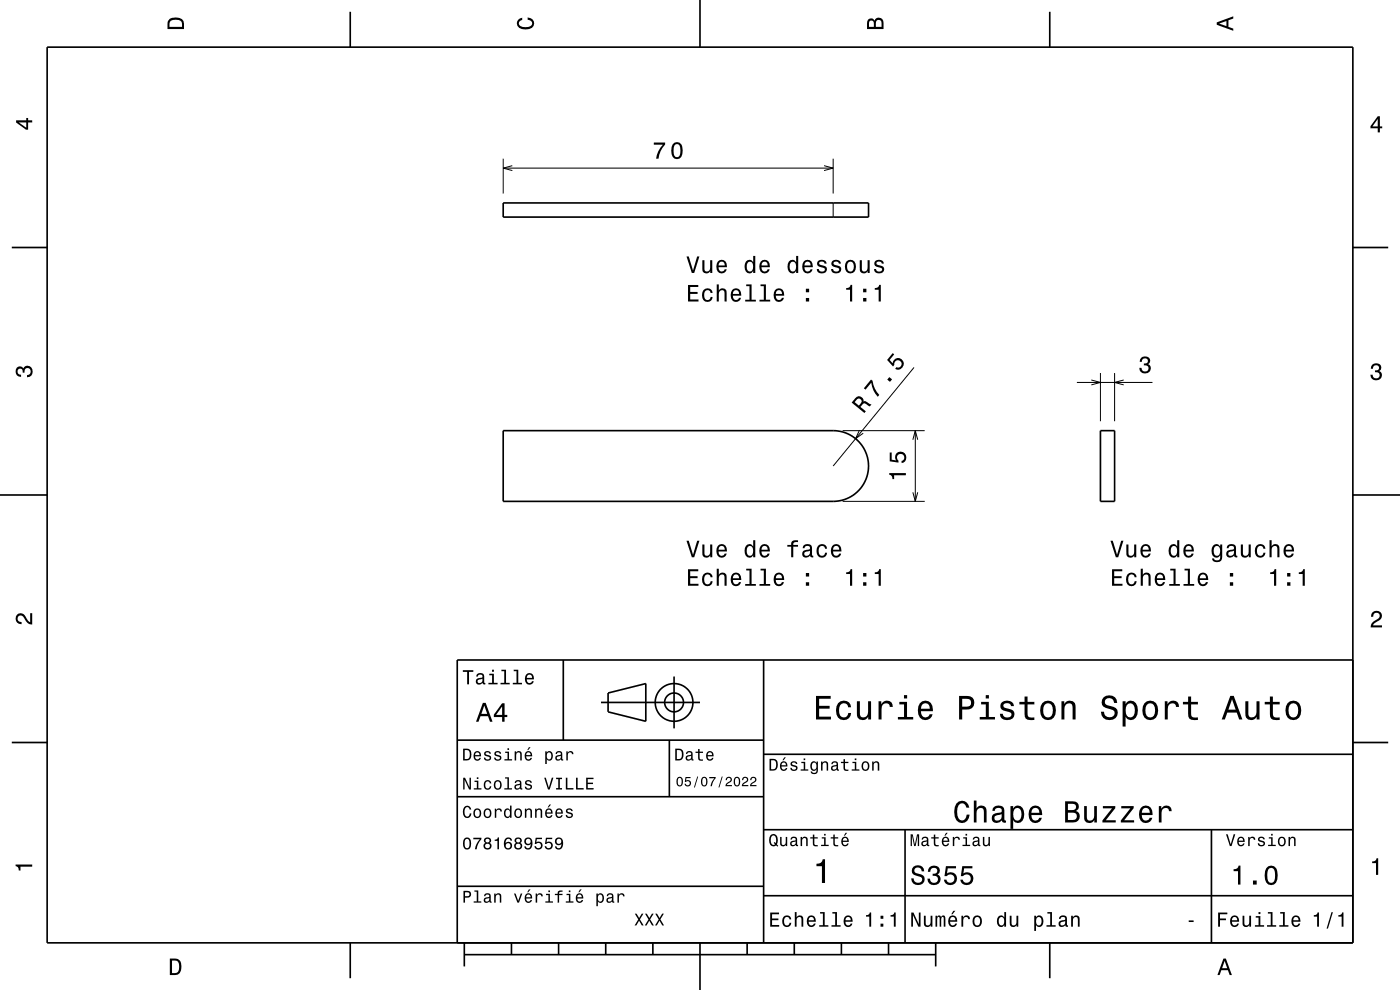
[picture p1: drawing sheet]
<svg xmlns="http://www.w3.org/2000/svg" width="297mm" height="210mm" viewBox="0 0 297 210" stroke-linecap="round" stroke-linejoin="round" font-family="sans-serif">
<g fill="none" stroke="#000" stroke-width=".21">
<path d="M106.8 33.7v7.3M106.8 35.7h70M108.7 35.1l-1.9 .6 1.9 .5M174.8 35.1l2 .6-2 .5M176.8 33.7v7.3M176.8 43v3.1M193.9 77.9l-17.1 21M233.5 79.1v10.3M236.5 79.1v10.3M178.8 91.4h17.4M182.3 91.2l-.8 1.9 1.6-1.2M193.7 93.3l.5-1.9 .5 1.9"/>
<path d="M194.2 91.4v15M228.5 81.1h16M231.5 80.6l2 .5-2 .5M238.4 80.6l-1.9 .5 1.9 .5M178.8 106.4h17.4M193.7 104.4l.5 2 .5-2"/>
</g>
<g fill="none" stroke="#000" stroke-width=".35">
<path d="M10 10h277v190h-277zM74.3 2.5v7.5M148.5 0v10M222.7 2.5v7.5M2.5 52.5h7.5M106.8 43h77.5v3.1h-77.5zM287 52.5h7.5M106.8 91.4h70a7.5 7.5 0 0 1 7.5 7.5 7.5 7.5 0 0 1-7.5 7.5h-70zM233.5 91.4h3v15h-3zM0 105h10M287 105h10M119.5 140v17"/>
<path d="M162 140v60M287 140h-190v60M2.5 157.5h7.5M97 157h65M127.5 149h21M129 147l8-2v8l-8-2zM142 157v12M143 143.5v11M287 157.5h7.5M97 169h65M162 176h125M162 160h125"/>
<path d="M192 176v24M257 176v24M97 188h65M162 190h125M74.3 200v7.5M98.5 202.5h100M98.5 200v5M108.5 200v2.5M118.5 200v2.5M128.5 200v2.5M138.5 200v2.5M148.5 200v10"/>
<path d="M158.5 200v2.5M168.5 200v2.5M178.5 200v2.5M188.5 200v2.5M198.5 200v5M222.7 200v7.5"/>
<circle cx="143" cy="149" r="2"/>
<circle cx="143" cy="149" r="4"/>
</g>
<g fill="#000">
<path d="M36 4a2.18 2.18 0 0 0-.5 2.2h3.5v-1.2a1.43 1.43 0 0 0-1.7-1.3zM36.3 4.4a2.15 2.15 0 0 1 2.2 .3l.1 1h-2.6v-1z" fill-rule="evenodd"/>
<path d="M109.9 4.2l.9-.4v.4a.7 .7 0 0 0-.7 .5 .7 .7 0 0 0 .3 .8 1.7 1.7 0 0 0 2.5-.5 .9 .9 0 0 0-1-.8v-.5a1.24 1.24 0 0 1 1.4 1.1 1.24 1.24 0 0 1-1 1.4 2.22 2.22 0 0 1-2.5-.7l-.2-.5z" fill-rule="evenodd"/>
<path d="M184.2 4.2l-.3 .7v1.3h3.5v-1.3a.98 .98 0 0 0-.7-1.1 .98 .98 0 0 0-1.2 .6 .84 .84 0 0 0-1.3-.2zM184.5 4.5a.54 .54 0 0 1 .6-.1 .54 .54 0 0 1 .3 .6v.7h-1zM185.9 4.4a.62 .62 0 0 1 .8-.1 .62 .62 0 0 1 .3 .6v.8h-1.2z" fill-rule="evenodd"/>
<path d="M258.1 4.7v.6l3.5 1.2v-.4l-1-.4v-1.4l1-.4v-.4zM258.6 5l1.6-.5v1z" fill-rule="evenodd"/>
<path d="M3.4 25.5v.5l2.1 1.5h.5v-1.5h.8v-.5h-.8v-.5h-.4v.5zM4 26h1.6v1.1z" fill-rule="evenodd"/>
<path d="M138.7 30.2v.5h1.9a5.2 5.2 0 0 0-1.4 3h.5a5.3 5.3 0 0 1 1.4-3v-.5zM142.7 30.6a2.67 2.67 0 0 0 .4 3.1 1.14 1.14 0 0 0 1.6-1 2.3 2.3 0 0 0-.6-2.4l-.5-.2-.5 .2zM143.3 30.6h.7a2.37 2.37 0 0 1 0 2.7h-.7a2.38 2.38 0 0 1 0-2.7z" fill-rule="evenodd"/>
<path d="M292.3 24.7l-1.6 2.1v.4h1.6v.9h.4v-.9h.5v-.4h-.5v-2.1zM292.3 25.2v1.6h-1.1z" fill-rule="evenodd"/>
<path d="M145.6 54.4l1.2 3.5h.5l1.1-3.5h-.5l-.9 3-.9-3zM149 55.2v1.8a.89 .89 0 0 0 .6 1 .89 .89 0 0 0 1.1-.5v.4h.4v-2.7h-.4v1.6a.64 .64 0 0 1-.4 .7 .64 .64 0 0 1-.8-.3l-.1-2zM152.3 55.5a1.54 1.54 0 0 0 .8 2.5 1.06 1.06 0 0 0 1.1-.9h-.5l-.2 .4-.4 .1a.76 .76 0 0 1-.7-.9h1.8a1.16 1.16 0 0 0-.5-1.4 1.16 1.16 0 0 0-1.4 .2zM152.6 55.7a.66 .66 0 0 1 .8-.1 .66 .66 0 0 1 .4 .7h-1.4zM158.2 55.5a1.57 1.57 0 0 0 .8 2.5l.5-.1 .3-.4v.4h.4v-3.6h-.4v1.3a.89 .89 0 0 0-1.6-.1zM158.6 55.8a.62 .62 0 0 1 .7-.3 .62 .62 0 0 1 .4 .6 1.12 1.12 0 0 1-.6 1.5 1.18 1.18 0 0 1-.5-1.8zM161.4 55.5a1.54 1.54 0 0 0 .8 2.5 1.07 1.07 0 0 0 1.1-.9h-.5l-.2 .4-.4 .1a.76 .76 0 0 1-.7-.9h1.8a1.16 1.16 0 0 0-.5-1.4 1.16 1.16 0 0 0-1.4 .2zM161.7 55.7a.66 .66 0 0 1 .8-.1 .66 .66 0 0 1 .4 .7h-1.4zM167.4 55.5a1.57 1.57 0 0 0 .7 2.5l.5-.1 .3-.4v.4h.4v-3.6h-.4v1.3a.89 .89 0 0 0-1.5-.1zM167.7 55.8a.62 .62 0 0 1 .7-.3 .62 .62 0 0 1 .4 .6 1.12 1.12 0 0 1-.6 1.5 1.19 1.19 0 0 1-.5-1.8zM170.5 55.5a1.55 1.55 0 0 0 .8 2.5 1.07 1.07 0 0 0 1.1-.9h-.5l-.2 .4-.4 .1a.76 .76 0 0 1-.6-.9h1.7a1.17 1.17 0 0 0-.5-1.4 1.17 1.17 0 0 0-1.4 .2zM170.8 55.7a.66 .66 0 0 1 .8-.1 .66 .66 0 0 1 .4 .7h-1.3zM173.6 55.3a.75 .75 0 0 0-.2 .9 .75 .75 0 0 0 .7 .5l.9 .3a.63 .63 0 0 1-.6 .7 .63 .63 0 0 1-.7-.6h-.4a1.07 1.07 0 0 0 1.2 .9 1.07 1.07 0 0 0 .9-1.2l-.4-.4-1.1-.3a.53 .53 0 0 1 .4-.7 .53 .53 0 0 1 .6 .5h.5a1.03 1.03 0 0 0-.7-.8 1.03 1.03 0 0 0-1.1 .2zM176.6 55.3a.75 .75 0 0 0-.2 .9 .75 .75 0 0 0 .7 .5l.9 .3a.63 .63 0 0 1-.6 .7 .63 .63 0 0 1-.7-.6h-.4a1.07 1.07 0 0 0 1.2 .9 1.07 1.07 0 0 0 .9-1.2l-.4-.4-1.1-.3a.54 .54 0 0 1 .4-.7 .54 .54 0 0 1 .7 .5h.4a1.03 1.03 0 0 0-.7-.8 1.03 1.03 0 0 0-1.1 .2zM179.6 55.5a1.53 1.53 0 0 0 .8 2.5 1.48 1.48 0 0 0 1.2-1.4 1.48 1.48 0 0 0-1.2-1.5l-.5 .1zM179.9 55.8a.67 .67 0 0 1 .7-.3 .67 .67 0 0 1 .5 .6 1.11 1.11 0 0 1-.7 1.5 1.17 1.17 0 0 1-.5-1.8zM182.4 55.2v1.8a.89 .89 0 0 0 .6 1 .89 .89 0 0 0 1.1-.5v.4h.4v-2.7h-.4v1.6a.65 .65 0 0 1-.4 .7 .65 .65 0 0 1-.8-.3l-.1-2zM185.7 55.3a.75 .75 0 0 0-.2 .9 .75 .75 0 0 0 .7 .5l.9 .3a.63 .63 0 0 1-.6 .7 .63 .63 0 0 1-.7-.6h-.4a1.07 1.07 0 0 0 1.2 .9 1.07 1.07 0 0 0 .9-1.2l-.4-.4-1.1-.3a.54 .54 0 0 1 .4-.7 .54 .54 0 0 1 .7 .5h.4a1.03 1.03 0 0 0-.7-.8 1.03 1.03 0 0 0-1.1 .2z" fill-rule="evenodd"/>
<path d="M146 60.5v3.5h2.2v-.5h-1.8v-1.2h1.6v-.4h-1.6v-1h1.7v-.4zM149.2 61.5a1.53 1.53 0 0 0 .9 2.6 1.06 1.06 0 0 0 1.1-1.1h-.4a.67 .67 0 0 1-.7 .7 .67 .67 0 0 1-.7-.6 1.12 1.12 0 0 1 .7-1.6 .6 .6 0 0 1 .6 .6h.5a1.09 1.09 0 0 0-.8-.9 1.09 1.09 0 0 0-1.2 .3zM152 60.3v3.7h.5v-1.6a.63 .63 0 0 1 .4-.8 .63 .63 0 0 1 .8 .4v2h.4v-1.8a.88 .88 0 0 0-.5-1 .88 .88 0 0 0-1.1 .4v-1.3zM155.3 61.5a1.55 1.55 0 0 0 .8 2.6 1.06 1.06 0 0 0 1.1-.9h-.4l-.3 .3-.3 .2a.76 .76 0 0 1-.7-1h1.7a1.17 1.17 0 0 0-.4-1.3 1.17 1.17 0 0 0-1.5 .1zM155.7 61.8a.66 .66 0 0 1 .8-.2 .66 .66 0 0 1 .3 .8h-1.3zM158.3 60.3v.4h.7v2.9h-.9v.4h2.3v-.4h-1v-3.3zM161.3 60.3v.4h.7v2.9h-.9v.4h2.3v-.4h-.9v-3.3zM164.4 61.5a1.54 1.54 0 0 0 .8 2.6 1.06 1.06 0 0 0 1.1-.9h-.4l-.3 .3-.3 .2a.76 .76 0 0 1-.7-1h1.8a1.17 1.17 0 0 0-.5-1.3 1.17 1.17 0 0 0-1.5 .1zM164.8 61.8a.66 .66 0 0 1 .8-.2 .66 .66 0 0 1 .3 .8h-1.3zM171 63.2v.8h.7v-.8zM171 61.2v.8h.7v-.8z" fill-rule="evenodd"/>
<path d="M179.5 61.1v.4h.8v2.5h.5v-3.6h-.4a.77 .77 0 0 1-.9 .7zM183.1 63.2v.8h.7v-.8zM183.1 61.2v.8h.7v-.8zM185.6 61.1v.4h.8v2.5h.5v-3.6h-.4a.78 .78 0 0 1-.9 .7z" fill-rule="evenodd"/>
<path d="M242.1 75.9a1.08 1.08 0 0 1 1.3-.2 1.08 1.08 0 0 1 .5 1.3l-.3 .3a1.06 1.06 0 0 1 .5 1.2 1.06 1.06 0 0 1-1.2 .7 1.1 1.1 0 0 1-1.2-1.2h.5a.71 .71 0 0 0 1 .8 .71 .71 0 0 0 0-1.3h-.5v-.4a.61 .61 0 0 0 .8-.3 .61 .61 0 0 0-.3-.8 .61 .61 0 0 0-.8 .2l-.2 .6h-.4z" fill-rule="evenodd"/>
<path d="M291.1 77.4a1.08 1.08 0 0 1 1.4-.2 1.08 1.08 0 0 1 .4 1.2l-.3 .3a1.06 1.06 0 0 1 .5 1.3 1.06 1.06 0 0 1-1.2 .7 1.1 1.1 0 0 1-1.2-1.2h.5a.71 .71 0 0 0 1 .8 .71 .71 0 0 0 .1-1.3h-.6v-.4a.61 .61 0 0 0 .8-.3 .61 .61 0 0 0-.2-.8 .61 .61 0 0 0-.9 .2l-.1 .5h-.5z" fill-rule="evenodd"/>
<path d="M3.6 78a.86 .86 0 0 1 1.4 .2 1.06 1.06 0 0 1 1.2-.6 1.06 1.06 0 0 1 .7 1.2 1.1 1.1 0 0 1-1.2 1.2v-.4a.71 .71 0 0 0 .8-1 .71 .71 0 0 0-1.3-.1v.6h-.4a.61 .61 0 0 0-.3-.8 .61 .61 0 0 0-.8 .2 .61 .61 0 0 0 .2 .8l.6 .2v.4a1.15 1.15 0 0 1-1.2-.6 1.15 1.15 0 0 1 .3-1.3z" fill-rule="evenodd"/>
<path d="M181.4 84.5l-.7 .9 2.7 2.2 .3-.3-1.2-1a.85 .85 0 0 1 1.2-.6l.8 .5 .4-.4-1.4-.7-.3 .1a.97 .97 0 0 0-.6-1.1 .97 .97 0 0 0-1.2 .4zM181.7 84.9a.6 .6 0 0 1 .9-.2 .6 .6 0 0 1-.1 .9l-.3 .4-.9-.7z" fill-rule="evenodd"/>
<path d="M184.8 80.5l-1.5 1.9 .3 .3 1.2-1.5a5.2 5.2 0 0 0 1.4 3l.3-.4a5.3 5.3 0 0 1-1.4-3zM188.7 80l-.5 .5 .6 .5 .4-.5zM189.4 74.9l-1.2 1.5 1.3 1.3 .2-.3a.8 .8 0 0 1 .6-1.1 .8 .8 0 0 1 .9 .9 .8 .8 0 0 1-1 .7l-.3 .3a1.21 1.21 0 0 0 1.8-.5 1.21 1.21 0 0 0-.8-1.6 1.21 1.21 0 0 0-1.5 1l-.7-.7 1-1.2z" fill-rule="evenodd"/>
<path d="M145.6 114.7l1.2 3.5h.5l1.1-3.5h-.5l-.9 3-.9-3zM149 115.5v1.8a.89 .89 0 0 0 .6 1 .89 .89 0 0 0 1.1-.5v.4h.4v-2.7h-.4v1.6a.64 .64 0 0 1-.4 .7 .64 .64 0 0 1-.8-.3l-.1-2zM152.3 115.8a1.54 1.54 0 0 0 .8 2.5 1.05 1.05 0 0 0 1.1-.9h-.5l-.2 .4-.4 .1a.75 .75 0 0 1-.7-.9h1.8a1.16 1.16 0 0 0-.5-1.4 1.16 1.16 0 0 0-1.4 .2zM152.6 116a.66 .66 0 0 1 .8-.1 .66 .66 0 0 1 .4 .7h-1.4zM158.2 115.8a1.57 1.57 0 0 0 .8 2.5l.5-.1 .3-.4v.4h.4v-3.6h-.4v1.3a.89 .89 0 0 0-1.6-.1zM158.6 116.1a.62 .62 0 0 1 .7-.3 .62 .62 0 0 1 .4 .6 1.11 1.11 0 0 1-.6 1.5 1.18 1.18 0 0 1-.5-1.8zM161.4 115.8a1.54 1.54 0 0 0 .8 2.5 1.06 1.06 0 0 0 1.1-.9h-.5l-.2 .4-.4 .1a.75 .75 0 0 1-.7-.9h1.8a1.16 1.16 0 0 0-.5-1.4 1.16 1.16 0 0 0-1.4 .2zM161.7 116a.66 .66 0 0 1 .8-.1 .66 .66 0 0 1 .4 .7h-1.4zM167 115.6v.4h.8v2.2h.5v-2.2h1v-.4h-1v-.4l.3-.2h.7v-.4a1.04 1.04 0 0 0-1.5 .7v.3zM170.6 115.6l-.3 .7h.4a.55 .55 0 0 1 .7-.5 .55 .55 0 0 1 .3 .7l-.2 .1a1.14 1.14 0 0 0-1.3 .9 .73 .73 0 0 0 .8 .8l.5-.1 .4-.3 .1 .3h.5v-.3l-.2-.1v-1.6a1.02 1.02 0 0 0-.7-.8 1.02 1.02 0 0 0-1 .2zM170.7 117.2l1.1-.4a.77 .77 0 0 1-.2 .9 .77 .77 0 0 1-.9 .1l-.1-.3zM173.5 115.8a1.53 1.53 0 0 0 .9 2.5 1.05 1.05 0 0 0 1.1-1.1h-.5a.67 .67 0 0 1-.6 .7 .67 .67 0 0 1-.7-.6 1.12 1.12 0 0 1 .7-1.5 .6 .6 0 0 1 .6 .6h.5a1.09 1.09 0 0 0-.8-1 1.09 1.09 0 0 0-1.2 .4zM176.6 115.8a1.54 1.54 0 0 0 .8 2.5 1.06 1.06 0 0 0 1.1-.9h-.5l-.2 .4-.4 .1a.75 .75 0 0 1-.7-.9h1.8a1.16 1.16 0 0 0-.5-1.4 1.16 1.16 0 0 0-1.4 .2zM176.9 116a.66 .66 0 0 1 .8-.1 .66 .66 0 0 1 .3 .7h-1.3z" fill-rule="evenodd"/>
<path d="M188.6 100.4v.3a.77 .77 0 0 1 .7 .9h.4v-.8h2.5v-.4zM188.8 96v1.9l1.8 .2v-.4a.8 .8 0 0 1-.2-1.2 .8 .8 0 0 1 1.2 .1 .8 .8 0 0 1-.3 1.2v.4a1.21 1.21 0 0 0 1-1.5 1.21 1.21 0 0 0-1.6-.8 1.21 1.21 0 0 0-.6 1.8l-.9-.2v-1.5z" fill-rule="evenodd"/>
<path d="M235.6 114.7l1.1 3.5h.5l1.1-3.5h-.5l-.8 3-.9-3zM238.9 115.5v1.8a.89 .89 0 0 0 .7 1 .89 .89 0 0 0 1-.5v.4h.4v-2.7h-.4v1.6a.64 .64 0 0 1-.4 .7 .64 .64 0 0 1-.8-.3v-2zM242.2 115.8a1.54 1.54 0 0 0 .8 2.5 1.05 1.05 0 0 0 1.1-.9h-.4l-.2 .4-.4 .1a.75 .75 0 0 1-.7-.9h1.8a1.16 1.16 0 0 0-.5-1.4 1.16 1.16 0 0 0-1.5 .2zM242.6 116a.66 .66 0 0 1 .8-.1 .66 .66 0 0 1 .3 .7h-1.3zM248.2 115.8a1.57 1.57 0 0 0 .8 2.5l.4-.1 .3-.4v.4h.5v-3.6h-.5v1.3a.89 .89 0 0 0-1.5-.1zM248.5 116.1a.62 .62 0 0 1 .7-.3 .62 .62 0 0 1 .5 .6 1.11 1.11 0 0 1-.7 1.5 1.19 1.19 0 0 1-.5-1.8zM251.3 115.8a1.54 1.54 0 0 0 .8 2.5 1.06 1.06 0 0 0 1.1-.9h-.4l-.2 .4-.4 .1a.75 .75 0 0 1-.7-.9h1.8a1.16 1.16 0 0 0-.5-1.4 1.16 1.16 0 0 0-1.5 .2zM251.7 116a.66 .66 0 0 1 .8-.1 .66 .66 0 0 1 .3 .7h-1.3zM257.3 115.8a1.57 1.57 0 0 0 .8 2.5l.4-.1 .4-.4a.73 .73 0 0 1-.3 1 .73 .73 0 0 1-1-.3h-.5a1.1 1.1 0 0 0 1.3 .8 1.1 1.1 0 0 0 .9-1.2v-2.6h-.4v.4l-.4-.4a.89 .89 0 0 0-1.2 .3zM257.7 116.1a.63 .63 0 0 1 .6-.3 .63 .63 0 0 1 .5 .6 1.1 1.1 0 0 1-.7 1.5 1.2 1.2 0 0 1-.4-1.8zM260.5 115.6l-.3 .7h.4a.55 .55 0 0 1 .7-.5 .55 .55 0 0 1 .4 .7l-.2 .1a1.14 1.14 0 0 0-1.4 .9 .73 .73 0 0 0 .8 .8l.5-.1 .4-.3 .1 .3h.6v-.3l-.3-.1v-1.6a1.02 1.02 0 0 0-.7-.8 1.02 1.02 0 0 0-1 .2zM260.7 117.2l1.1-.4a.77 .77 0 0 1-.2 .9 .77 .77 0 0 1-.9 .1l-.1-.3zM263.2 115.5v1.8a.89 .89 0 0 0 .7 1 .89 .89 0 0 0 1-.5v.4h.4v-2.7h-.4v1.6a.65 .65 0 0 1-.4 .7 .65 .65 0 0 1-.8-.3v-2zM266.5 115.8a1.53 1.53 0 0 0 .8 2.5 1.05 1.05 0 0 0 1.2-1.1h-.5a.67 .67 0 0 1-.6 .7 .67 .67 0 0 1-.7-.6 1.12 1.12 0 0 1 .7-1.5 .6 .6 0 0 1 .6 .6h.4a1.09 1.09 0 0 0-.7-1 1.09 1.09 0 0 0-1.2 .4zM269.3 114.6v3.6h.5v-1.6a.64 .64 0 0 1 .4-.7 .64 .64 0 0 1 .8 .3v2h.4v-1.8a.88 .88 0 0 0-.6-1 .88 .88 0 0 0-1 .5v-1.3zM272.6 115.8a1.54 1.54 0 0 0 .8 2.5 1.05 1.05 0 0 0 1.1-.9h-.5l-.2 .4-.4 .1a.75 .75 0 0 1-.7-.9h1.8a1.16 1.16 0 0 0-.5-1.4 1.16 1.16 0 0 0-1.4 .2zM272.9 116a.66 .66 0 0 1 .8-.1 .66 .66 0 0 1 .4 .7h-1.4z" fill-rule="evenodd"/>
<path d="M3.6 130.4a1.22 1.22 0 0 1 2 .7l.4 .6 .4 .3v-1.9h.4v2.4a1.8 1.8 0 0 1-1.7-1.4 .71 .71 0 0 0-.9-.5 .71 .71 0 0 0-.5 .8 .71 .71 0 0 0 .9 .5v.5a1.18 1.18 0 0 1-1.2-.7 1.18 1.18 0 0 1 .2-1.3z" fill-rule="evenodd"/>
<path d="M146 120.8v3.5h2.2v-.5h-1.8v-1.2h1.6v-.4h-1.6v-1h1.7v-.4zM149.2 121.8a1.52 1.52 0 0 0 .9 2.6 1.05 1.05 0 0 0 1.1-1.1h-.4a.67 .67 0 0 1-.7 .7 .67 .67 0 0 1-.7-.6 1.12 1.12 0 0 1 .7-1.6 .6 .6 0 0 1 .6 .6h.5a1.09 1.09 0 0 0-.8-.9 1.09 1.09 0 0 0-1.2 .3zM152 120.6v3.7h.5v-1.6a.63 .63 0 0 1 .4-.8 .63 .63 0 0 1 .8 .4v2h.4v-1.8a.88 .88 0 0 0-.5-1 .88 .88 0 0 0-1.1 .4v-1.3zM155.3 121.8a1.54 1.54 0 0 0 .8 2.6 1.06 1.06 0 0 0 1.1-.9h-.4l-.3 .3-.3 .2a.75 .75 0 0 1-.7-1h1.7a1.17 1.17 0 0 0-.4-1.3 1.17 1.17 0 0 0-1.5 .1zM155.7 122.1a.66 .66 0 0 1 .8-.2 .66 .66 0 0 1 .3 .8h-1.3zM158.3 120.6v.4h.7v2.9h-.9v.4h2.3v-.4h-1v-3.3zM161.3 120.6v.4h.7v2.9h-.9v.4h2.3v-.4h-.9v-3.3zM164.4 121.8a1.54 1.54 0 0 0 .8 2.6 1.06 1.06 0 0 0 1.1-.9h-.4l-.3 .3-.3 .2a.76 .76 0 0 1-.7-1h1.8a1.17 1.17 0 0 0-.5-1.3 1.17 1.17 0 0 0-1.5 .1zM164.8 122.1a.66 .66 0 0 1 .8-.2 .66 .66 0 0 1 .3 .8h-1.3zM171 123.5v.8h.7v-.8zM171 121.5v.8h.7v-.8z" fill-rule="evenodd"/>
<path d="M179.5 121.4v.4h.8v2.5h.5v-3.6h-.4a.77 .77 0 0 1-.9 .7zM183.1 123.5v.8h.7v-.8zM183.1 121.5v.8h.7v-.8zM185.6 121.4v.4h.8v2.5h.5v-3.6h-.4a.77 .77 0 0 1-.9 .7z" fill-rule="evenodd"/>
<path d="M235.9 120.8v3.5h2.2v-.5h-1.7v-1.2h1.5v-.4h-1.5v-1h1.7v-.4zM239.2 121.8a1.52 1.52 0 0 0 .8 2.6 1.05 1.05 0 0 0 1.1-1.1h-.4a.67 .67 0 0 1-.6 .7 .67 .67 0 0 1-.7-.6 1.12 1.12 0 0 1 .6-1.6 .6 .6 0 0 1 .7 .6h.4a1.09 1.09 0 0 0-.7-.9 1.09 1.09 0 0 0-1.2 .3zM242 120.6v3.7h.4v-1.6a.63 .63 0 0 1 .4-.8 .63 .63 0 0 1 .8 .4l.1 2h.4v-1.8a.88 .88 0 0 0-.6-1 .88 .88 0 0 0-1.1 .4v-1.3zM245.3 121.8a1.54 1.54 0 0 0 .8 2.6 1.06 1.06 0 0 0 1.1-.9h-.5l-.2 .3-.4 .2a.75 .75 0 0 1-.7-1h1.8a1.17 1.17 0 0 0-.5-1.3 1.17 1.17 0 0 0-1.4 .1zM245.6 122.1a.66 .66 0 0 1 .8-.2 .66 .66 0 0 1 .3 .8h-1.3zM248.3 120.6v.4h.7v2.9h-1v.4h2.3v-.4h-.9v-3.3zM251.3 120.6v.4h.7v2.9h-.9v.4h2.2v-.4h-.9v-3.3zM254.4 121.8a1.54 1.54 0 0 0 .8 2.6 1.06 1.06 0 0 0 1.1-.9h-.5l-.2 .3-.4 .2a.76 .76 0 0 1-.7-1h1.8a1.17 1.17 0 0 0-.5-1.3 1.17 1.17 0 0 0-1.4 .1zM254.7 122.1a.66 .66 0 0 1 .8-.2 .66 .66 0 0 1 .3 .8h-1.3zM260.9 123.5v.8h.7v-.8zM260.9 121.5v.8h.7v-.8z" fill-rule="evenodd"/>
<path d="M269.5 121.4v.4h.8v2.5h.4v-3.6h-.3a.77 .77 0 0 1-.9 .7zM273.1 123.5v.8h.7v-.8zM273.1 121.5v.8h.7v-.8zM275.5 121.4v.4h.8v2.5h.5v-3.6h-.3a.77 .77 0 0 1-1 .7z" fill-rule="evenodd"/>
<path d="M291.2 129.9a1.18 1.18 0 0 1 1.9 .3 1.18 1.18 0 0 1-1 1.7l-.5 .3-.3 .5h1.9v.4h-2.4a1.8 1.8 0 0 1 1.4-1.8 .71 .71 0 0 0 .5-.8 .71 .71 0 0 0-.9-.5 .71 .71 0 0 0-.5 .8h-.4z" fill-rule="evenodd"/>
<path d="M98.2 158.8v2.5h.9a1.37 1.37 0 0 0 .7-2.2 1.56 1.56 0 0 0-1.6-.3zM98.6 159.1a.98 .98 0 0 1 1.1 .7 .98 .98 0 0 1-.6 1.2h-.5zM100.7 159.6a1.04 1.04 0 0 0-.2 1.2 1.04 1.04 0 0 0 1 .5l.5-.5h-.3l-.4 .3a.54 .54 0 0 1-.5-.7h1.3a.83 .83 0 0 0-.4-.9 .83 .83 0 0 0-1 .1zM100.9 159.7l.2-.1a.47 .47 0 0 1 .5 .1 .47 .47 0 0 1 .1 .5h-.9zM102.9 159.5l-.2 .1a.69 .69 0 0 0 .9 .9l.2 .1a.43 .43 0 0 1-.4 .5 .43 .43 0 0 1-.4-.4h-.3a.74 .74 0 0 0 .9 .7 .74 .74 0 0 0 .5-1l-1-.4a.38 .38 0 0 1 .3-.5 .38 .38 0 0 1 .4 .4h.3a.78 .78 0 0 0-1.2-.4zM105.1 159.5l-.2 .1a.69 .69 0 0 0 .9 .9l.2 .1a.43 .43 0 0 1-.4 .5 .43 .43 0 0 1-.5-.4h-.3a.74 .74 0 0 0 .9 .7 .74 .74 0 0 0 .5-1l-.9-.4a.38 .38 0 0 1 .3-.5 .38 .38 0 0 1 .4 .4h.3a.77 .77 0 0 0-1.2-.4zM107.2 159.4v.3h.5v1.3h-.7v.3h1.6v-.3h-.6v-1.6zM107.7 158.7v.4h.3v-.4zM109.2 159.4v1.9h.3v-1.1a.45 .45 0 0 1 .4-.6 .45 .45 0 0 1 .5 .5v1.2h.3v-1.3a.63 .63 0 0 0-.5-.7 .63 .63 0 0 0-.7 .4v-.3zM112.2 158.5l-.4 .6h.3l.5-.6zM111.5 159.6a1.04 1.04 0 0 0-.2 1.2 1.04 1.04 0 0 0 1.1 .5l.5-.5h-.3l-.5 .3a.54 .54 0 0 1-.5-.7h1.3a.83 .83 0 0 0-.4-.9 .83 .83 0 0 0-1 .1zM111.8 159.7l.1-.1a.48 .48 0 0 1 .5 .1 .48 .48 0 0 1 .2 .5h-1zM115.7 159.4v2.7h.3v-1.1a.66 .66 0 0 0 .7 .4 .66 .66 0 0 0 .5-.6 .91 .91 0 0 0 0-1.1 .91 .91 0 0 0-1-.3l-.2 .3v-.3zM116.1 159.8a.45 .45 0 0 1 .5-.2 .45 .45 0 0 1 .3 .4 .65 .65 0 0 1 .1 .8 .65 .65 0 0 1-.7 .2 .98 .98 0 0 1-.2-1.2zM118.1 159.5l-.2 .4h.3a.39 .39 0 0 1 .4-.3 .39 .39 0 0 1 .3 .5h-.1a.65 .65 0 0 0-1 .4 .65 .65 0 0 0 .6 .9l.6-.3 .1 .2h.4v-.2l-.2-.1v-1.1a.72 .72 0 0 0-.5-.6 .72 .72 0 0 0-.7 .2zM118.2 160.6l.8-.3a.55 .55 0 0 1-.2 .7 .55 .55 0 0 1-.6 0zM120.1 159.4v1.9h.4v-1.1a.47 .47 0 0 1 .2-.6 .47 .47 0 0 1 .6 .2v.2h.4a.64 .64 0 0 0-.5-.7 .64 .64 0 0 0-.8 .4v-.3z" fill-rule="evenodd"/>
<path d="M98.2 142.2v.3h.9v2.7h.4v-2.7h.9v-.3zM101.3 143l-.3 .5h.4a.47 .47 0 0 1 .5-.4 .47 .47 0 0 1 .4 .6l-.2 .1a.84 .84 0 0 0-1 .2 .84 .84 0 0 0 0 1.1 .9 .9 0 0 0 1.3-.2l.1 .2 .5 .1v-.3l-.3-.1v-1.3a.87 .87 0 0 0-1.4-.5zM101.4 144.3l.9-.3a.66 .66 0 0 1-.1 .7 .66 .66 0 0 1-.8 .1zM103.8 142.9v.3h.6v1.6h-.8v.4h2v-.4h-.8v-1.9zM104.4 142.1v.4h.4v-.4zM106.4 142.1v.3h.6v2.4h-.8v.4h1.9v-.4h-.7v-2.7zM109 142.1v.3h.6v2.4h-.8v.4h1.9v-.4h-.7v-2.7zM111.6 143.1a1.32 1.32 0 0 0 .7 2.1 .9 .9 0 0 0 .9-.7h-.3l-.2 .3-.4 .1a.65 .65 0 0 1-.6-.8h1.6a1 1 0 0 0-.4-1.2 1 1 0 0 0-1.3 .2zM111.9 143.3a.57 .57 0 0 1 .7-.1 .57 .57 0 0 1 .3 .6h-1.2z" fill-rule="evenodd"/>
<path d="M102.4 149.1l-1.4 4h.5l.4-1.2h1.6l.4 1.2h.6l-1.5-4zM102.7 149.7l.7 1.7h-1.3zM106.5 149.2l-1.7 2.4v.5h1.7v1h.5v-1h.6v-.5h-.6v-2.4zM106.5 149.9v1.7h-1.3z" fill-rule="evenodd"/>
<path d="M143.2 158.8v2.5h.9a1.37 1.37 0 0 0 .7-2.2 1.56 1.56 0 0 0-1.6-.3zM143.6 159.1a.98 .98 0 0 1 1.1 .7 .98 .98 0 0 1-.6 1.2h-.5zM145.7 159.5l-.2 .4h.3a.39 .39 0 0 1 .5-.3 .39 .39 0 0 1 .3 .5h-.2a.65 .65 0 0 0-.9 .4 .65 .65 0 0 0 .5 .9l.7-.3v.2h.4v-.2l-.1-.1-.1-1.1a.73 .73 0 0 0-.4-.6 .73 .73 0 0 0-.8 .2zM145.8 160.6l.8-.3a.55 .55 0 0 1-.1 .7 .55 .55 0 0 1-.7 0zM148.1 158.9v.5h-.5v.3h.5v1.3a.75 .75 0 0 0 1 .4v-.3a.48 .48 0 0 1-.7-.3v-1.1h.7v-.3h-.7v-.5zM150 159.6a1.04 1.04 0 0 0-.2 1.2 1.04 1.04 0 0 0 1.1 .5l.5-.5h-.4l-.4 .3a.54 .54 0 0 1-.5-.7h1.3a.83 .83 0 0 0-.4-.9 .83 .83 0 0 0-1 .1zM150.3 159.7l.1-.1a.48 .48 0 0 1 .5 .1 .48 .48 0 0 1 .2 .5h-1z" fill-rule="evenodd"/>
<path d="M173.1 147.6v5h3.2v-.6h-2.5v-1.7h2.2v-.6h-2.2v-1.5h2.4v-.6zM177.8 149.2a2.59 2.59 0 0 0 .5 3.4 1.58 1.58 0 0 0 2.3-1.4h-.6a.95 .95 0 0 1-.9 1 .95 .95 0 0 1-1-.9 1.59 1.59 0 0 1 .9-2.1 .85 .85 0 0 1 .9 .8h.7a1.56 1.56 0 0 0-1.1-1.3 1.56 1.56 0 0 0-1.7 .5zM181.8 148.8v2.5a1.27 1.27 0 0 0 .9 1.4 1.27 1.27 0 0 0 1.5-.7v.6h.6v-3.8h-.6v2.2a.92 .92 0 0 1-.6 1.1 .92 .92 0 0 1-1.2-.4v-2.9zM186.4 148.8v3.8h.6v-2.2a.95 .95 0 0 1 .5-1.1 .95 .95 0 0 1 1.2 .3l.1 .4h.6a1.28 1.28 0 0 0-1-1.4 1.28 1.28 0 0 0-1.4 .8v-.6zM190.8 148.9v.5h1v2.7h-1.3v.5h3.2v-.5h-1.3v-3.2zM191.8 147.4v.8h.6v-.8zM195.1 149.2a2.62 2.62 0 0 0 .5 3.4 1.57 1.57 0 0 0 2.2-1.1h-.6l-.3 .5-.5 .2a1.08 1.08 0 0 1-1-1.3h2.5a1.66 1.66 0 0 0-.7-2 1.66 1.66 0 0 0-2.1 .3zM195.6 149.5a.94 .94 0 0 1 1.2-.2 .94 .94 0 0 1 .5 1h-1.9zM203.5 147.6v5h.6v-2.1h.8a1.47 1.47 0 0 0 1.8-1.2 1.47 1.47 0 0 0-1.5-1.7zM204.1 148.2a1.6 1.6 0 0 1 1.8 .5 .86 .86 0 0 1 0 .9 .86 .86 0 0 1-.9 .3h-.9zM208.1 148.9v.5h1v2.7h-1.3v.5h3.3v-.5h-1.3v-3.2zM209.1 147.4v.8h.7v-.8zM212.6 148.9a1.08 1.08 0 0 0-.3 1.2 1.08 1.08 0 0 0 1 .7l1.1 .4a.57 .57 0 0 1 .2 .6 .57 .57 0 0 1-.5 .4 .96 .96 0 0 1-1.4-.8h-.6a1.6 1.6 0 0 0 1.3 1.4 1.6 1.6 0 0 0 1.7-.8 1.13 1.13 0 0 0-1-1.6l-1.1-.3-.2-.4a.87 .87 0 0 1 .9-.5 .87 .87 0 0 1 .8 .6h.6a1.4 1.4 0 0 0-2.1-1.1zM217.4 147.8v1.1h-1.1v.5h1.1v2.6l.2 .4 .4 .3h1.4v-.5a.97 .97 0 0 1-1.4-.5v-2.3h1.4v-.5h-1.4v-1.1zM221.1 149.2a2.56 2.56 0 0 0 .5 3.4 1.72 1.72 0 0 0 1.8-.2 1.72 1.72 0 0 0 .6-1.7 1.7 1.7 0 0 0-.9-1.9 1.7 1.7 0 0 0-2 .4zM221.6 149.6a.96 .96 0 0 1 1-.4 .96 .96 0 0 1 .7 .8 1.59 1.59 0 0 1-1 2.2 1.19 1.19 0 0 1-1-1.5zM225.2 148.8v3.8h.6v-2.2a.97 .97 0 0 1 .5-1.1 .97 .97 0 0 1 1.1 .2l.1 .7v2.4h.7v-2.5a1.27 1.27 0 0 0-.9-1.4 1.27 1.27 0 0 0-1.5 .6v-.5zM234.1 147.9a1.38 1.38 0 0 0-.3 1.5 1.38 1.38 0 0 0 1.3 .9 1.25 1.25 0 0 1 1.4 .9 1.15 1.15 0 0 1-1.3 .9 1.15 1.15 0 0 1-1-1.1h-.7a1.8 1.8 0 0 0 1.7 1.8 1.8 1.8 0 0 0 1.9-1.6 1.46 1.46 0 0 0-1.5-1.4l-.6-.2a.83 .83 0 0 1-.5-1.1 .83 .83 0 0 1 1.2-.3l.5 .5 .1 .4h.7a1.67 1.67 0 0 0-1-1.6 1.67 1.67 0 0 0-1.9 .4zM238.2 148.8v5.3h.6v-2.1a1.32 1.32 0 0 0 1.4 .7 1.32 1.32 0 0 0 1.1-1.1 2.43 2.43 0 0 0-.8-2.8 1.21 1.21 0 0 0-1.7 .5v-.5zM239.1 149.6a.9 .9 0 0 1 .9-.4 .9 .9 0 0 1 .7 .8 1.61 1.61 0 0 1-.9 2.2 1.18 1.18 0 0 1-1-1.5zM242.8 149.2a2.56 2.56 0 0 0 .5 3.4 1.72 1.72 0 0 0 1.8-.2 1.72 1.72 0 0 0 .6-1.7 1.7 1.7 0 0 0-.9-1.9 1.7 1.7 0 0 0-2 .4zM243.3 149.6a.96 .96 0 0 1 1-.4 .96 .96 0 0 1 .7 .8 1.59 1.59 0 0 1-1 2.2 1.19 1.19 0 0 1-1-1.5zM247.1 148.8v3.8h.6v-2.2a.95 .95 0 0 1 .5-1.1 .95 .95 0 0 1 1.2 .3l.1 .4h.6a1.28 1.28 0 0 0-1-1.4 1.28 1.28 0 0 0-1.4 .8v-.6zM252 147.8v1.1h-1v.5h1l.1 2.6 .2 .4 .4 .3h1.4v-.5a.97 .97 0 0 1-1.4-.5v-2.3h1.4v-.5h-1.4v-1.1zM261 147.6l-1.8 5h.6l.6-1.4h2l.5 1.4h.7l-1.9-5zM261.4 148.3l.7 2.2h-1.5zM264.2 148.8v2.5a1.27 1.27 0 0 0 .9 1.4 1.27 1.27 0 0 0 1.5-.7v.6h.6v-3.8h-.6v2.2a.92 .92 0 0 1-.6 1.1 .92 .92 0 0 1-1.1-.4l-.1-2.9zM269.4 147.8v1.1h-1.1v.5h1.1v2.6l.2 .4 .4 .3 .7 .1 .8-.1v-.5a.97 .97 0 0 1-1.4-.5l-.1-2.3h1.5v-.5h-1.5v-1.1zM273.1 149.2a2.56 2.56 0 0 0 .6 3.4 1.72 1.72 0 0 0 1.8-.2 1.72 1.72 0 0 0 .6-1.7 1.7 1.7 0 0 0-.9-1.9 1.7 1.7 0 0 0-2.1 .4zM273.6 149.6a.96 .96 0 0 1 1-.4 .96 .96 0 0 1 .7 .8 1.59 1.59 0 0 1-.9 2.2 1.19 1.19 0 0 1-1.1-1.5z" fill-rule="evenodd"/>
<path d="M98.4 178a1.44 1.44 0 0 0 .7 2.2 1.45 1.45 0 0 0 .6-2.2 .79 .79 0 0 0-1.3 0zM98.8 178h.5a1.69 1.69 0 0 1 0 1.9h-.5a1.71 1.71 0 0 1 0-1.9zM100.4 177.7v.3h1.4a3.7 3.7 0 0 0-1 2.2h.3a3.8 3.8 0 0 1 1-2.2v-.3zM102.9 177.8l-.2 .2a.57 .57 0 0 0 .3 .8 .78 .78 0 0 0-.2 1.2 .78 .78 0 0 0 1.2 0 .78 .78 0 0 0-.1-1.2 .68 .68 0 0 0 .2-1 .68 .68 0 0 0-1-.1zM102.9 179.5a.51 .51 0 0 1 1 0 .51 .51 0 0 1-1 0zM103 178.3a.42 .42 0 0 1 .8 0 .42 .42 0 0 1-.8 0zM104.9 178.1v.3h.6v1.8h.4v-2.6h-.3a.55 .55 0 0 1-.7 .5zM107.3 177.8a1.72 1.72 0 0 0 .1 2.3 .83 .83 0 0 0 1.1-.2 .83 .83 0 0 0-.1-1.1 .83 .83 0 0 0-1.2 0 .74 .74 0 0 1 .6-.9l.4 .1 .1 .3h.3a.8 .8 0 0 0-.5-.6 .8 .8 0 0 0-.8 .1zM107.2 179.4a.55 .55 0 0 1 1.1 0 .55 .55 0 0 1-1.1 0zM109.4 177.8l-.2 .2a.57 .57 0 0 0 .3 .8 .78 .78 0 0 0-.2 1.2 .78 .78 0 0 0 1.2 0 .78 .78 0 0 0-.1-1.2 .68 .68 0 0 0 .2-1 .68 .68 0 0 0-1-.1zM109.4 179.5a.51 .51 0 0 1 1 0 .51 .51 0 0 1-1 0zM109.5 178.3a.42 .42 0 0 1 .8 0 .42 .42 0 0 1-.8 0zM111.4 177.9a.82 .82 0 0 0 0 1.2 .82 .82 0 0 0 1.2-.1 .73 .73 0 0 1-.6 .9l-.3-.1-.1-.3h-.4a.88 .88 0 0 0 1.1 .7 .88 .88 0 0 0 .6-1.1 1.01 1.01 0 0 0-.2-1.2 1.01 1.01 0 0 0-1.3 0zM111.6 178.5a.53 .53 0 0 1 1 0 .53 .53 0 0 1-1 0zM113.6 177.7l-.2 1.3h.3a.57 .57 0 0 1 .9-.1 .57 .57 0 0 1 0 .9 .57 .57 0 0 1-.9-.3h-.3a.86 .86 0 0 0 1 .7 .86 .86 0 0 0 .6-1.1 .86 .86 0 0 0-1.2-.4l.1-.7h1.1v-.3zM115.8 177.7l-.2 1.3h.3a.57 .57 0 0 1 .9-.1 .57 .57 0 0 1-.1 .9 .57 .57 0 0 1-.8-.3h-.4a.86 .86 0 0 0 1.1 .8 .86 .86 0 0 0 .6-1.2 .86 .86 0 0 0-1.2-.4v-.7h1.1v-.3zM117.9 177.9a.82 .82 0 0 0 0 1.2 .82 .82 0 0 0 1.2-.1 .73 .73 0 0 1-.6 .9l-.3-.1-.1-.3h-.4a.88 .88 0 0 0 1.1 .7 .88 .88 0 0 0 .7-1.1 1.01 1.01 0 0 0-.3-1.2 1.01 1.01 0 0 0-1.3 0zM118.1 178.5a.53 .53 0 0 1 1 0 .53 .53 0 0 1-1 0z" fill-rule="evenodd"/>
<path d="M98.3 165v2.5h.3v-2.1l.9 2.1h.4v-2.5h-.3v2l-.9-2zM100.7 165.6v.3h.5v1.3h-.7v.3h1.6v-.3h-.6v-1.6zM101.2 164.9v.3h.3v-.3zM102.8 165.7a1.04 1.04 0 0 0-.1 1.2 1.04 1.04 0 0 0 1 .6l.5-.4v-.3h-.3l-.3 .4a.73 .73 0 0 1-.7-.7 .73 .73 0 0 1 .7-.7l.3 .4h.3a.78 .78 0 0 0-.5-.7 .78 .78 0 0 0-.9 .2zM105 165.7a1.04 1.04 0 0 0-.2 1.3 1.04 1.04 0 0 0 1.1 .5 1.04 1.04 0 0 0 .5-1.3 1.04 1.04 0 0 0-1.2-.7zM105.2 165.9a.48 .48 0 0 1 .5-.1 .48 .48 0 0 1 .4 .4 .66 .66 0 0 1 0 .7 .66 .66 0 0 1-.7 .3 .97 .97 0 0 1-.2-1.3zM107.1 164.9v.2h.5v2.1h-.6v.3h1.6v-.3h-.6v-2.3zM109.4 165.6l-.2 .5h.3a.39 .39 0 0 1 .5-.4 .39 .39 0 0 1 .2 .6h-.1a.65 .65 0 0 0-.9 .4 .65 .65 0 0 0 .5 .8l.6-.3 .1 .2 .4 .1-.2-.4v-1a.72 .72 0 0 0-.5-.6 .72 .72 0 0 0-.7 .1zM109.5 166.7l.8-.2a.55 .55 0 0 1-.1 .6 .55 .55 0 0 1-.7 .1zM111.6 165.6l-.2 .2a.69 .69 0 0 0 .9 .9l.2 .1a.43 .43 0 0 1-.4 .5 .43 .43 0 0 1-.5-.4h-.3a.74 .74 0 0 0 .9 .7 .74 .74 0 0 0 .5-1.1l-.9-.3a.38 .38 0 0 1 .3-.5 .38 .38 0 0 1 .4 .4l.3-.1a.77 .77 0 0 0-1.2-.4zM115.4 165l.9 2.5h.3l.8-2.5h-.3l-.7 2.1-.6-2.1zM118 165v.3h.4v1.9h-.4v.3h1.2v-.3h-.4v-1.9h.4v-.3zM120 165v2.5h1.6v-.3h-1.2v-2.2zM122.2 165v2.5h1.6v-.3h-1.3v-2.2zM124.4 165v2.5h1.5v-.3h-1.2v-.9h1.1v-.3h-1.1v-.7h1.2v-.3z" fill-rule="evenodd"/>
<path d="M98.4 171.2a1.45 1.45 0 0 0 .7 2.3 .94 .94 0 0 0 .9-1h-.3a.59 .59 0 0 1-.8 .7 1.31 1.31 0 0 1 .2-2l.3 .1 .2 .4h.4a.85 .85 0 0 0-.6-.8 .85 .85 0 0 0-1 .3zM100.6 171.7a1.04 1.04 0 0 0-.1 1.3 1.04 1.04 0 0 0 1.1 .5 1.04 1.04 0 0 0 .5-1.3 1.04 1.04 0 0 0-1.2-.7zM100.9 171.9a.48 .48 0 0 1 .5-.1 .48 .48 0 0 1 .3 .4 .66 .66 0 0 1 0 .7 .66 .66 0 0 1-.7 .3 .98 .98 0 0 1-.1-1.3zM102.8 171.7a1.04 1.04 0 0 0-.2 1.3 1.04 1.04 0 0 0 1.2 .5 1.04 1.04 0 0 0 .5-1.3 1.04 1.04 0 0 0-1.2-.7zM103 171.9a.48 .48 0 0 1 .5-.1 .48 .48 0 0 1 .4 .4 .66 .66 0 0 1 0 .7 .66 .66 0 0 1-.7 .3 .97 .97 0 0 1-.2-1.3zM105 171.5v2h.3v-1.1a.47 .47 0 0 1 .2-.6 .47 .47 0 0 1 .6 .2l.1 .1h.3a.64 .64 0 0 0-.5-.6 .64 .64 0 0 0-.7 .4v-.4zM107.1 171.7a1.06 1.06 0 0 0-.2 1.2 1.06 1.06 0 0 0 .9 .6l.4-.3v.3h.3v-2.6h-.3v.9a.63 .63 0 0 0-1.1-.1zM107.4 171.9a.44 .44 0 0 1 .4-.1 .44 .44 0 0 1 .4 .4 .65 .65 0 0 1 0 .7 .65 .65 0 0 1-.7 .3l-.2-.4zM109.3 171.7a1.04 1.04 0 0 0-.1 1.3 1.04 1.04 0 0 0 1.1 .5 1.04 1.04 0 0 0 .5-1.3 1.04 1.04 0 0 0-1.2-.7zM109.5 171.9a.48 .48 0 0 1 .6-.1 .48 .48 0 0 1 .3 .4 .66 .66 0 0 1 0 .7 .66 .66 0 0 1-.7 .3 .98 .98 0 0 1-.2-1.3zM111.4 171.5v2h.3v-1.1a.45 .45 0 0 1 .3-.7 .45 .45 0 0 1 .5 .6v1.2h.4v-1.3a.63 .63 0 0 0-.5-.7 .63 .63 0 0 0-.7 .3v-.3zM113.5 171.5v2h.3v-1.1a.45 .45 0 0 1 .3-.6 .45 .45 0 0 1 .6 .2v1.5h.3v-1.3a.63 .63 0 0 0-.4-.7 .63 .63 0 0 0-.8 .3v-.3zM116.5 170.7l-.3 .6h.2l.5-.6zM115.9 171.7a1.04 1.04 0 0 0-.2 1.2 1.04 1.04 0 0 0 1 .6l.5-.6h-.3l-.4 .4a.54 .54 0 0 1-.5-.7h1.2a.83 .83 0 0 0-.3-1 .83 .83 0 0 0-1 .1zM116.1 171.9l.2-.1a.47 .47 0 0 1 .4 .1 .47 .47 0 0 1 .2 .4h-.9zM118 171.7a1.04 1.04 0 0 0-.2 1.2 1.04 1.04 0 0 0 1.1 .6l.5-.6h-.3l-.5 .4a.53 .53 0 0 1-.5-.7h1.3a.83 .83 0 0 0-.3-1 .83 .83 0 0 0-1.1 .1zM118.3 171.9l.1-.1a.47 .47 0 0 1 .5 .1 .47 .47 0 0 1 .2 .4h-1zM120.2 171.6l-.1 .2a.69 .69 0 0 0 .8 .9l.3 .1a.43 .43 0 0 1-.4 .5 .43 .43 0 0 1-.5-.4h-.3a.74 .74 0 0 0 .9 .7 .74 .74 0 0 0 .5-1.1l-1-.3a.38 .38 0 0 1 .3-.5 .38 .38 0 0 1 .5 .3h.3a.77 .77 0 0 0-1.3-.4z" fill-rule="evenodd"/>
<path d="M143.7 165a1.16 1.16 0 0 0 .5 1.8 1.16 1.16 0 0 0 .5-1.8 .63 .63 0 0 0-1 0zM144 165.1l.2-.1a.98 .98 0 0 1 0 1.6l-.2-.1-.2-.3v-.7zM145.4 164.8l-.1 1.1h.2a.46 .46 0 0 1 .7-.2 .46 .46 0 0 1 0 .8 .46 .46 0 0 1-.7-.2h-.3a.69 .69 0 0 0 .9 .6 .69 .69 0 0 0 .4-1 .69 .69 0 0 0-1-.3l.1-.5h.9v-.3zM147.9 164.7l-.7 2.3h.2l.7-2.3zM148.9 165a1.15 1.15 0 0 0 .5 1.8 1.16 1.16 0 0 0 .5-1.8 .63 .63 0 0 0-1 0zM149.2 165.1l.2-.1a.98 .98 0 0 1 0 1.6l-.2-.1-.2-.3v-.7zM150.5 164.8v.3h1.1l-.8 1.2-.1 .5h.3l.3-.9 .5-.8v-.3zM153.1 164.7l-.7 2.3h.2l.7-2.3zM154.1 164.9l-.2 .6h.3a.4 .4 0 0 1 .3-.5 .4 .4 0 0 1 .5 .3 .4 .4 0 0 1-.3 .5l-.2 .1a.93 .93 0 0 0-.6 .9h1.4v-.3h-1.1l.5-.4a.67 .67 0 0 0 .5-1 .67 .67 0 0 0-1.1-.2zM155.8 165a1.15 1.15 0 0 0 .5 1.8 1.16 1.16 0 0 0 .5-1.8 .63 .63 0 0 0-1 0zM156.1 165.1l.2-.1a.98 .98 0 0 1 0 1.6l-.2-.1-.2-.3v-.7zM157.6 164.9l-.2 .6h.3a.4 .4 0 0 1 .3-.5 .4 .4 0 0 1 .5 .3 .4 .4 0 0 1-.3 .5l-.2 .1a.94 .94 0 0 0-.6 .9h1.3v-.3h-1l.4-.4a.67 .67 0 0 0 .6-1 .67 .67 0 0 0-1.1-.2zM159.3 164.9l-.2 .6h.3a.4 .4 0 0 1 .3-.5 .4 .4 0 0 1 .5 .3 .4 .4 0 0 1-.3 .5l-.2 .1a.93 .93 0 0 0-.6 .9h1.4v-.3h-1.1l.5-.4a.67 .67 0 0 0 .5-1 .67 .67 0 0 0-1.1-.2z" fill-rule="evenodd"/>
<path d="M163.2 161v2.5h.9a1.37 1.37 0 0 0 .7-2.2 1.58 1.58 0 0 0-1.6-.3zM163.6 161.3a.98 .98 0 0 1 1.1 .7 .98 .98 0 0 1-.6 1.2h-.5zM166.4 160.7l-.4 .6h.2l.5-.6zM165.7 161.7a1.04 1.04 0 0 0-.2 1.2 1.04 1.04 0 0 0 1 .6l.5-.6h-.3l-.4 .4a.54 .54 0 0 1-.5-.7h1.3a.83 .83 0 0 0-.4-1 .83 .83 0 0 0-1 .1zM165.9 161.9l.2-.1a.48 .48 0 0 1 .5 .1 .48 .48 0 0 1 .1 .4h-.9zM167.9 161.6l-.2 .2a.68 .68 0 0 0 .9 .9l.2 .1a.43 .43 0 0 1-.4 .5 .43 .43 0 0 1-.4-.4h-.3a.74 .74 0 0 0 .9 .7 .74 .74 0 0 0 .5-1.1l-1-.3a.38 .38 0 0 1 .3-.5 .38 .38 0 0 1 .4 .4l.3-.1a.78 .78 0 0 0-1.2-.4zM170 161.6v.3h.5v1.3h-.7v.3h1.7v-.3h-.7v-1.6zM170.5 160.9v.3h.3v-.3zM172.1 161.7a1.06 1.06 0 0 0-.2 1.2 1.06 1.06 0 0 0 .9 .6l.4-.3a.52 .52 0 0 1-.2 .7 .52 .52 0 0 1-.7-.3h-.3a.78 .78 0 0 0 .9 .6 .78 .78 0 0 0 .6-.8v-1.9h-.3v.4l-.2-.3a.64 .64 0 0 0-.9 .1zM172.4 161.9a.45 .45 0 0 1 .4-.1 .45 .45 0 0 1 .4 .4 .65 .65 0 0 1 0 .7 .65 .65 0 0 1-.7 .3l-.2-.4zM174.2 161.5v2h.3v-1.1a.45 .45 0 0 1 .3-.6 .45 .45 0 0 1 .5 .2l.1 1.5h.3v-1.3a.63 .63 0 0 0-.5-.7 .63 .63 0 0 0-.7 .3v-.3zM176.6 161.6l-.2 .5h.3a.39 .39 0 0 1 .4-.4 .39 .39 0 0 1 .3 .6h-.1a.65 .65 0 0 0-1 .4 .65 .65 0 0 0 .6 .8l.6-.3 .1 .2 .4 .1-.2-.4v-1a.73 .73 0 0 0-1.2-.5zM176.7 162.7l.8-.2a.55 .55 0 0 1-.2 .6 .55 .55 0 0 1-.6 .1zM178.9 161v.6h-.5v.3h.5l.1 1.3a.75 .75 0 0 0 1 .3v-.3a.48 .48 0 0 1-.7-.2v-1.1h.7v-.3h-.7v-.6zM180.8 161.6v.3h.5v1.3h-.6v.3h1.6v-.3h-.6v-1.6zM181.3 160.9v.3h.4v-.3zM183 161.7a1.04 1.04 0 0 0-.2 1.3 1.04 1.04 0 0 0 1.2 .5 1.04 1.04 0 0 0 .4-1.3 1.04 1.04 0 0 0-1.2-.7zM183.2 161.9a.48 .48 0 0 1 .5-.1 .48 .48 0 0 1 .4 .4 .66 .66 0 0 1 0 .7 .66 .66 0 0 1-.7 .3 .98 .98 0 0 1-.2-1.3zM185 161.5v2h.3v-1.1a.45 .45 0 0 1 .3-.6 .45 .45 0 0 1 .6 .2v1.5h.3v-1.3a.63 .63 0 0 0-.4-.7 .63 .63 0 0 0-.8 .3v-.3z" fill-rule="evenodd"/>
<path d="M163.4 177.2a1.45 1.45 0 0 0 .7 2.3l.5-.2 .3 .3 .2-.2-.3-.3a1.53 1.53 0 0 0-.5-2.2l-.6 .1zM163.8 177.3l.3-.1a1.21 1.21 0 0 1 .5 1.7l-.3-.3-.2 .2 .3 .3a.45 .45 0 0 1-.7-.1 1.62 1.62 0 0 1 .1-1.7zM165.5 177.5v1.3a.63 .63 0 0 0 .4 .7 .63 .63 0 0 0 .8-.3v.3h.3v-2h-.3v1.2a.46 .46 0 0 1-.3 .5 .46 .46 0 0 1-.6-.2v-1.5zM167.9 177.6l-.2 .5h.3a.39 .39 0 0 1 .5-.4 .39 .39 0 0 1 .2 .6h-.1a.65 .65 0 0 0-.9 .4 .65 .65 0 0 0 .5 .8l.6-.3 .1 .2 .4 .1v-.3h-.2v-1.1a.73 .73 0 0 0-1.2-.5zM168 178.7l.8-.2a.55 .55 0 0 1-.2 .6 .55 .55 0 0 1-.6 .1zM169.8 177.5v2h.4v-1.1a.45 .45 0 0 1 .2-.6 .45 .45 0 0 1 .6 .2v1.5h.3v-1.3a.63 .63 0 0 0-.4-.7 .63 .63 0 0 0-.8 .3v-.3zM172.4 177v.6h-.5v.3h.5l.1 1.3a.75 .75 0 0 0 1 .3v-.3a.49 .49 0 0 1-.7-.2v-1.1h.7v-.3h-.7v-.6zM174.3 177.6v.3h.5v1.3h-.6v.3h1.6v-.3h-.6v-1.6zM174.8 176.9v.3h.4v-.3zM176.8 177v.6h-.6v.3h.6v1.3a.74 .74 0 0 0 1 .3v-.3a.49 .49 0 0 1-.7-.2v-1.1h.7v-.3h-.7v-.6zM179.4 176.7l-.4 .6h.2l.5-.6zM178.7 177.7a1.04 1.04 0 0 0-.2 1.2 1.04 1.04 0 0 0 1 .6l.5-.6h-.3l-.4 .4a.54 .54 0 0 1-.5-.7h1.3a.83 .83 0 0 0-.4-1 .83 .83 0 0 0-1 .1zM178.9 177.9l.2-.1a.48 .48 0 0 1 .5 .1 .48 .48 0 0 1 .1 .4h-.9z" fill-rule="evenodd"/>
<path d="M193.2 177v2.5h.3v-2.3l.4 2.3h.3l.5-2.3v2.3h.3v-2.5h-.5l-.4 2.2-.5-2.2zM195.7 177.6l-.2 .5h.3a.39 .39 0 0 1 .5-.4 .39 .39 0 0 1 .3 .6h-.2a.65 .65 0 0 0-.9 .4 .65 .65 0 0 0 .5 .8l.7-.3v.2l.4 .1v-.3h-.1l-.1-1.1a.73 .73 0 0 0-1.2-.5zM195.8 178.7l.8-.2a.55 .55 0 0 1-.1 .6 .55 .55 0 0 1-.7 .1zM198.1 177v.6h-.5v.3h.5v1.3a.74 .74 0 0 0 1 .3v-.3a.49 .49 0 0 1-.7-.2v-1.1h.7v-.3h-.7v-.6zM200.7 176.7l-.4 .6h.3l.5-.6zM200 177.7a1.04 1.04 0 0 0-.2 1.2 1.04 1.04 0 0 0 1.1 .6l.5-.6h-.4l-.4 .4a.54 .54 0 0 1-.5-.7h1.3a.83 .83 0 0 0-.4-1 .83 .83 0 0 0-1 .1zM200.3 177.9l.1-.1a.48 .48 0 0 1 .5 .1 .48 .48 0 0 1 .2 .4h-1zM202.1 177.5v2h.3v-1.1a.47 .47 0 0 1 .3-.6 .47 .47 0 0 1 .6 .2v.1h.3a.64 .64 0 0 0-.4-.6 .64 .64 0 0 0-.8 .4v-.4zM204.3 177.6v.3h.5v1.3h-.6v.3h1.6v-.3h-.6v-1.6zM204.8 176.9v.3h.4v-.3zM206.6 177.6l-.2 .5h.3a.39 .39 0 0 1 .4-.4 .39 .39 0 0 1 .3 .6h-.1a.65 .65 0 0 0-1 .4 .65 .65 0 0 0 .6 .8l.6-.3 .1 .2 .4 .1v-.3h-.2v-1.1a.72 .72 0 0 0-.5-.6 .72 .72 0 0 0-.7 .1zM206.7 178.7l.8-.2a.55 .55 0 0 1-.2 .6 .55 .55 0 0 1-.6 .1zM208.5 177.5v1.3a.63 .63 0 0 0 .5 .7 .63 .63 0 0 0 .7-.3v.3h.3v-2h-.3v1.2a.46 .46 0 0 1-.3 .5 .46 .46 0 0 1-.6-.2v-1.5z" fill-rule="evenodd"/>
<path d="M202.9 170.5a3.6 3.6 0 0 0 0 3.5 1.6 1.6 0 0 0 1.8 .5 1.6 1.6 0 0 0 1-1.7h-.6a1.05 1.05 0 0 1-1.4 1.1 2.67 2.67 0 0 1 0-3.4 .92 .92 0 0 1 1.3 .8h.6a1.53 1.53 0 0 0-1-1.4 1.53 1.53 0 0 0-1.7 .6zM206.6 169.8v4.7h.6v-2a.82 .82 0 0 1 .5-1 .82 .82 0 0 1 1 .4v2.6h.6v-2.3a1.13 1.13 0 0 0-.8-1.3 1.13 1.13 0 0 0-1.3 .6v-1.7zM210.9 171.2l-.3 .3-.1 .5h.5a.71 .71 0 0 1 .9-.7 .71 .71 0 0 1 .5 1l-.3 .1a1.46 1.46 0 0 0-1.7 1.2 .93 .93 0 0 0 1 1l.6-.2 .6-.4 .1 .4 .7 .1v-.5h-.3v-2.1a1.31 1.31 0 0 0-2.2-.7zM211.1 173.1l1.4-.4a.99 .99 0 0 1-.3 1.1 .99 .99 0 0 1-1.1 .1l-.1-.4zM214.4 171v4.8h.5v-1.9a1.19 1.19 0 0 0 1.3 .7 1.19 1.19 0 0 0 1-1.1 1.94 1.94 0 0 0-1.3-2.6 1.07 1.07 0 0 0-1 .6v-.5zM215.2 171.7a.81 .81 0 0 1 .9-.3 .81 .81 0 0 1 .5 .7 1.45 1.45 0 0 1-.8 2 1.52 1.52 0 0 1-.6-2.4zM218.6 171.4a1.98 1.98 0 0 0 1 3.2 1.36 1.36 0 0 0 1.4-1.1h-.5l-.3 .4-.5 .2a.97 .97 0 0 1-.9-1.2h2.3a1.5 1.5 0 0 0-.6-1.8 1.5 1.5 0 0 0-1.9 .3zM219 171.6a.85 .85 0 0 1 1.1-.1 .85 .85 0 0 1 .4 .9h-1.7zM226 170v4.5h1.6a1.26 1.26 0 0 0 1.4-1 1.26 1.26 0 0 0-.7-1.5 1.1 1.1 0 0 0 .5-1.3 1.1 1.1 0 0 0-1.2-.7zM226.6 170.5h.9a.68 .68 0 0 1 .8 .7 .68 .68 0 0 1-.9 .6h-.8zM226.6 172.4h.9a.78 .78 0 0 1 1 .7 .78 .78 0 0 1-.9 .8h-1zM230 171v2.3a1.14 1.14 0 0 0 .8 1.2 1.14 1.14 0 0 0 1.4-.6v.6h.5v-3.5h-.6v2a.83 .83 0 0 1-.5 1 .83 .83 0 0 1-1-.4v-2.6zM234 171v.5h1.9l-2 2.5v.5h2.8v-.5h-2.1l2-2.6v-.4zM237.9 171v.5h1.9l-2 2.5v.5h2.8v-.5h-2.1l2-2.6v-.4zM242 171.4a1.98 1.98 0 0 0 1 3.2 1.36 1.36 0 0 0 1.4-1.1h-.5l-.3 .4-.5 .2a.97 .97 0 0 1-.9-1.2h2.3a1.5 1.5 0 0 0-.6-1.8 1.5 1.5 0 0 0-1.9 .3zM242.5 171.6a.85 .85 0 0 1 1-.1 .85 .85 0 0 1 .4 .9h-1.7zM245.8 171v3.5h.6v-2a.85 .85 0 0 1 .5-1 .85 .85 0 0 1 1 .3l.1 .3h.6a1.15 1.15 0 0 0-.9-1.2 1.15 1.15 0 0 0-1.3 .7v-.6z" fill-rule="evenodd"/>
<path d="M260.1 177l.8 2.5h.4l.8-2.5h-.4l-.6 2.1-.7-2.1zM262.7 177.7a1.04 1.04 0 0 0-.2 1.2 1.04 1.04 0 0 0 1 .6l.5-.6h-.3l-.4 .4a.54 .54 0 0 1-.5-.7h1.3a.83 .83 0 0 0-.4-1 .83 .83 0 0 0-1 .1zM262.9 177.9l.2-.1a.48 .48 0 0 1 .5 .1 .48 .48 0 0 1 .1 .4h-.9zM264.8 177.5v2h.3v-1.1a.47 .47 0 0 1 .3-.6 .47 .47 0 0 1 .6 .2v.1h.3a.64 .64 0 0 0-.5-.6 .64 .64 0 0 0-.7 .4v-.4zM267 177.6l-.1 .2a.69 .69 0 0 0 .9 .9l.2 .1a.43 .43 0 0 1-.4 .5 .43 .43 0 0 1-.5-.4h-.3a.74 .74 0 0 0 .9 .7 .74 .74 0 0 0 .5-1.1l-.9-.3a.38 .38 0 0 1 .3-.5 .38 .38 0 0 1 .4 .4l.3-.1a.78 .78 0 0 0-1.3-.4zM269.2 177.6v.3h.5v1.3h-.7v.3h1.6v-.3h-.6v-1.6zM269.7 176.9v.3h.3v-.3zM271.3 177.7a1.04 1.04 0 0 0-.1 1.3 1.04 1.04 0 0 0 1.1 .5 1.04 1.04 0 0 0 .5-1.3 1.04 1.04 0 0 0-1.2-.7zM271.5 177.9a.48 .48 0 0 1 .6-.1 .48 .48 0 0 1 .3 .4 .67 .67 0 0 1 0 .7 .67 .67 0 0 1-.7 .3 .98 .98 0 0 1-.2-1.3zM273.3 177.5v2h.4v-1.1a.45 .45 0 0 1 .3-.7 .45 .45 0 0 1 .5 .6v1.2h.4v-1.3a.63 .63 0 0 0-.5-.7 .63 .63 0 0 0-.7 .3v-.3z" fill-rule="evenodd"/>
<path d="M3.3 183.4h3.5v.4h-2.5v.9h-.3a.77 .77 0 0 0-.7-1z" fill-rule="evenodd"/>
<path d="M98.3 189v2.5h.4v-1.1a.96 .96 0 0 0 1.2-.7 .67 .67 0 0 0-.7-.7zM98.7 189.3h.4a.43 .43 0 0 1 .5 .4 .43 .43 0 0 1-.5 .4h-.4zM100.6 188.9v.3h.5v2h-.6v.3h1.6v-.3h-.6v-2.3zM102.9 189.6l-.2 .5h.3a.39 .39 0 0 1 .5-.4 .39 .39 0 0 1 .2 .6h-.1a.65 .65 0 0 0-.9 .4 .65 .65 0 0 0 .5 .8l.6-.3 .1 .2 .4 .1v-.3h-.2v-1.1a.73 .73 0 0 0-1.2-.5zM103 190.7l.8-.2a.55 .55 0 0 1-.2 .6 .55 .55 0 0 1-.6 .1zM104.8 189.5v2h.4v-1.1a.45 .45 0 0 1 .2-.6 .45 .45 0 0 1 .6 .2v1.5h.3v-1.3a.63 .63 0 0 0-.4-.7 .63 .63 0 0 0-.8 .3v-.3zM109 189.5l.8 2h.3l.7-2h-.3l-.6 1.6-.5-1.6zM112.2 188.7l-.4 .6h.3l.5-.6zM111.5 189.7a1.04 1.04 0 0 0-.2 1.2 1.04 1.04 0 0 0 1.1 .6l.5-.6h-.3l-.5 .4a.54 .54 0 0 1-.5-.7h1.3a.83 .83 0 0 0-.4-1 .83 .83 0 0 0-1 .1zM111.8 189.9l.1-.1a.48 .48 0 0 1 .5 .1 .48 .48 0 0 1 .2 .4h-1zM113.6 189.5v2h.4v-1.1a.47 .47 0 0 1 .2-.6 .47 .47 0 0 1 .6 .2v.1h.4a.64 .64 0 0 0-.5-.6 .64 .64 0 0 0-.8 .4v-.4zM115.8 189.6v.3h.5v1.3h-.6v.3h1.6v-.3h-.6v-1.6zM116.3 188.9v.3h.4v-.3zM117.7 189.6v.3h.6v1.6h.3v-1.6h.7v-.3h-.7v-.3l.7-.1v-.3a.68 .68 0 0 0-.7 0 .68 .68 0 0 0-.3 .7zM120.2 189.6v.3h.5v1.3h-.7v.3h1.6v-.3h-.6v-1.6zM120.7 188.9v.3h.3v-.3zM123 188.7l-.3 .6h.2l.5-.6zM122.4 189.7a1.04 1.04 0 0 0-.2 1.2 1.04 1.04 0 0 0 1 .6l.5-.6h-.3l-.4 .4a.54 .54 0 0 1-.5-.7h1.2a.83 .83 0 0 0-.3-1 .83 .83 0 0 0-1 .1zM122.6 189.9l.2-.1a.48 .48 0 0 1 .5 .1 .48 .48 0 0 1 .1 .4h-.9zM126.5 189.5v2.7h.3v-1a.66 .66 0 0 0 .7 .3 .66 .66 0 0 0 .6-.6 .91 .91 0 0 0 0-1 .91 .91 0 0 0-1-.3l-.3 .2v-.3zM127 189.9a.45 .45 0 0 1 .5-.1 .45 .45 0 0 1 .3 .4v.3a.6 .6 0 0 1-.5 .8 .85 .85 0 0 1-.3-1.4zM128.9 189.6l-.2 .5h.3a.39 .39 0 0 1 .5-.4 .39 .39 0 0 1 .3 .6h-.2a.65 .65 0 0 0-.9 .4 .65 .65 0 0 0 .5 .8l.6-.3 .1 .2 .4 .1v-.3h-.2v-1.1a.73 .73 0 0 0-1.2-.5zM129 190.7l.8-.2a.55 .55 0 0 1-.1 .6 .55 .55 0 0 1-.7 .1zM131 189.5v2h.3v-1.1a.47 .47 0 0 1 .3-.6 .47 .47 0 0 1 .6 .2v.1h.3a.64 .64 0 0 0-.5-.6 .64 .64 0 0 0-.7 .4v-.4z" fill-rule="evenodd"/>
<path d="M134.7 193.8l.7 1.2-.8 1.3h.4l.6-1 .6 1h.3l-.7-1.3 .7-1.2h-.4l-.5 .9-.6-.9zM136.8 193.8l.8 1.2-.8 1.3h.4l.5-1 .6 1h.4l-.8-1.3 .8-1.2h-.4l-.5 .9-.6-.9zM139 193.8l.7 1.2-.7 1.3h.3l.6-1 .6 1h.4l-.8-1.3 .7-1.2h-.3l-.6 .9-.5-.9z" fill-rule="evenodd"/>
<path d="M163.4 193.6v3h1.9v-.4h-1.5v-1h1.3v-.4h-1.3v-.9h1.5v-.3zM166.2 194.5a1.31 1.31 0 0 0 .7 2.2 .9 .9 0 0 0 1-1h-.4a.57 .57 0 0 1-.5 .6 .57 .57 0 0 1-.6-.5 .81 .81 0 0 1-.1-.9 .81 .81 0 0 1 .9-.4l.3 .5h.4a.94 .94 0 0 0-.7-.8 .94 .94 0 0 0-1 .3zM168.6 193.5v3.1h.4v-1.4a.54 .54 0 0 1 .3-.6 .54 .54 0 0 1 .7 .3v1.7h.4v-1.6a.76 .76 0 0 0-.5-.8 .76 .76 0 0 0-.9 .4v-1.1zM171.4 194.5a1.32 1.32 0 0 0 .7 2.2 .91 .91 0 0 0 .9-.8h-.3l-.2 .3-.4 .1a.65 .65 0 0 1-.6-.8h1.6a1 1 0 0 0-.5-1.1 1 1 0 0 0-1.2 .1zM171.7 194.7a.57 .57 0 0 1 .7-.1 .57 .57 0 0 1 .3 .6h-1.2zM174 193.5v.3h.6v2.5h-.8v.3h1.9v-.3h-.7v-2.8zM176.6 193.5v.3h.6v2.5h-.8v.3h1.9v-.3h-.7v-2.8zM179.2 194.5a1.32 1.32 0 0 0 .7 2.2 .91 .91 0 0 0 .9-.8h-.3l-.2 .3-.4 .1a.65 .65 0 0 1-.5-.8h1.5a1 1 0 0 0-.4-1.1 1 1 0 0 0-1.3 .1zM179.5 194.7a.57 .57 0 0 1 .7-.1 .57 .57 0 0 1 .3 .6h-1.1z" fill-rule="evenodd"/>
<path d="M173.2 183.2a1.1 1.1 0 0 0 1.3-.9h.5v5h-.6v-3.6h-1.2z" fill-rule="evenodd"/>
<path d="M183.7 194.1v.3h.7v2.2h.4v-3h-.3a.66 .66 0 0 1-.8 .5zM186.8 195.9v.7h.6v-.7zM186.8 194.3v.6h.6v-.6zM188.9 194.1v.3h.7v2.2h.4v-3h-.3a.66 .66 0 0 1-.8 .5z" fill-rule="evenodd"/>
<path d="M193.3 193.6v3h.4v-2.5l1.1 2.5h.5v-3h-.4v2.4l-1.1-2.4zM196 194.3v1.5a.76 .76 0 0 0 .5 .8 .76 .76 0 0 0 .9-.4v.4h.4v-2.3h-.4v1.3a.55 .55 0 0 1-.3 .7 .55 .55 0 0 1-.7-.3v-1.7zM198.5 194.3v2.3h.3v-1.6l.2-.5h.2l.1 .2v1.9h.4v-1.8l.3-.3 .2 .4v1.7h.4v-1.6a.59 .59 0 0 0-.5-.8l-.5 .3-.4-.3-.4 .3v-.2zM202.2 193.2l-.4 .7h.3l.6-.7zM201.4 194.5a1.32 1.32 0 0 0 .7 2.2 .91 .91 0 0 0 .9-.8h-.3l-.2 .3-.4 .1a.65 .65 0 0 1-.6-.8h1.6a1 1 0 0 0-.5-1.1 1 1 0 0 0-1.2 .1zM201.7 194.7a.57 .57 0 0 1 .7-.1 .57 .57 0 0 1 .3 .6h-1.2zM204 194.3v2.3h.3v-1.4a.57 .57 0 0 1 .3-.6 .57 .57 0 0 1 .8 .2v.2h.4a.77 .77 0 0 0-.6-.8 .77 .77 0 0 0-.9 .4v-.3zM206.6 194.5a1.24 1.24 0 0 0-.2 1.5 1.24 1.24 0 0 0 1.3 .6 1.34 1.34 0 0 0 .6-1.4 1.34 1.34 0 0 0-1-1zM206.9 194.7a.57 .57 0 0 1 .6-.2 .57 .57 0 0 1 .4 .5 .8 .8 0 0 1 0 .9 .8 .8 0 0 1-.9 .4 1.17 1.17 0 0 1-.1-1.6zM211.7 194.5a1.35 1.35 0 0 0 .7 2.2l.4-.2 .2-.3v.4h.4v-3.1h-.3v1.1a.77 .77 0 0 0-1.4-.1zM212 194.7a.53 .53 0 0 1 .6-.2 .53 .53 0 0 1 .4 .5 .96 .96 0 0 1-.6 1.3 1.01 1.01 0 0 1-.4-1.6zM214.2 194.3v1.5a.76 .76 0 0 0 .5 .8 .76 .76 0 0 0 1-.4v.4h.3v-2.3h-.4v1.3a.55 .55 0 0 1-.3 .7 .55 .55 0 0 1-.7-.3v-1.7zM219.4 194.3v3.2h.4v-1.3a.79 .79 0 0 0 .8 .4 .79 .79 0 0 0 .7-.7 1.13 1.13 0 0 0 0-1.2 1.13 1.13 0 0 0-1.1-.5l-.4 .4v-.3zM219.9 194.7a.53 .53 0 0 1 .6-.2 .53 .53 0 0 1 .4 .5 .78 .78 0 0 1 .1 .9 .78 .78 0 0 1-.9 .4 1.19 1.19 0 0 1-.2-1.6zM222.2 193.5v.3h.6v2.5h-.8v.3h1.9v-.3h-.7v-2.8zM224.9 194.4l-.2 .5h.3a.47 .47 0 0 1 .6-.4 .47 .47 0 0 1 .3 .6l-.2 .1a.84 .84 0 0 0-1 .2 .84 .84 0 0 0 0 1.1 .91 .91 0 0 0 1.3-.2l.1 .2 .5 .1v-.3l-.2-.1-.1-1.3a.87 .87 0 0 0-.5-.7 .87 .87 0 0 0-.9 .2zM225 195.7l1-.3a.66 .66 0 0 1-.2 .7 .66 .66 0 0 1-.8 .1zM227.2 194.3v2.3h.4v-1.4a.54 .54 0 0 1 .4-.6 .54 .54 0 0 1 .6 .3l.1 1.7h.3v-1.6a.76 .76 0 0 0-.5-.8 .76 .76 0 0 0-.9 .4v-.3z" fill-rule="evenodd"/>
<path d="M193.8 183.9a1.1 1.1 0 0 0-.3 1.2 1.1 1.1 0 0 0 1 .7 .88 .88 0 0 1 1.1 1 .96 .96 0 0 1-1.1 .4 .96 .96 0 0 1-.7-.9h-.5a1.41 1.41 0 0 0 1.6 1.4 1.41 1.41 0 0 0 1.2-1.7 2.87 2.87 0 0 0-1.9-.9 .75 .75 0 0 1 .4-1.1 .75 .75 0 0 1 .9 .8h.6a1.33 1.33 0 0 0-.9-1.2 1.33 1.33 0 0 0-1.4 .3zM197.2 184l-.3 .4-.1 .5h.6a.73 .73 0 0 1 .8-.9 .73 .73 0 0 1 .4 1.2l-.7 .1v.5a.82 .82 0 0 1 1 .4 .82 .82 0 0 1-.3 1 .82 .82 0 0 1-1.1-.2l-.2-.6h-.5a1.37 1.37 0 0 0 1.6 1.3 1.37 1.37 0 0 0 1-1.8l-.5-.4a1.03 1.03 0 0 0 .4-1.3 1.03 1.03 0 0 0-1.2-.6zM200.7 183.7l-.3 2.2h.4a.9 .9 0 0 1 1.3-.3 .9 .9 0 0 1 .1 1.4 .9 .9 0 0 1-1.3-.1l-.1-.3h-.6a1.39 1.39 0 0 0 1.7 1.2 1.39 1.39 0 0 0 1.1-1.7 1.39 1.39 0 0 0-1.8-1l-.3 .2 .2-1.1h1.7v-.5zM204.1 183.7l-.3 2.2h.5a.9 .9 0 0 1 1.3-.3 .9 .9 0 0 1 .1 1.4 .9 .9 0 0 1-1.4-.1v-.3h-.6a1.39 1.39 0 0 0 1.6 1.2 1.39 1.39 0 0 0 1.1-1.7 1.39 1.39 0 0 0-1.7-1l-.3 .2 .1-1.1h1.8v-.5z" fill-rule="evenodd"/>
<path d="M252.2 195.2h1v.4h-1z" fill-rule="evenodd"/>
<path d="M258.4 193.6v3h.4v-1.4h1.3v-.4h-1.3v-.9h1.6v-.3zM261.2 194.5a1.32 1.32 0 0 0 .7 2.2 .91 .91 0 0 0 .9-.8h-.4l-.1 .3-.4 .1a.65 .65 0 0 1-.6-.8h1.6a1 1 0 0 0-.5-1.2 1 1 0 0 0-1.2 .2zM261.5 194.7a.57 .57 0 0 1 .7-.1 .57 .57 0 0 1 .3 .6h-1.2zM263.6 194.3v1.5a.76 .76 0 0 0 .5 .8 .76 .76 0 0 0 .9-.4v.4h.4v-2.3h-.4v1.3a.55 .55 0 0 1-.3 .7 .55 .55 0 0 1-.7-.3v-1.7zM266.4 194.3v.4h.6v1.6h-.8v.3h2v-.3h-.8v-2zM267 193.5v.4h.4v-.4zM269 193.5v.3h.6v2.5h-.8v.3h1.9v-.3h-.7v-2.8zM271.6 193.5v.3h.6v2.5h-.8v.3h1.9v-.3h-.7v-2.8zM274.2 194.5a1.32 1.32 0 0 0 .7 2.2 .91 .91 0 0 0 .9-.8h-.3l-.2 .3-.4 .1a.65 .65 0 0 1-.5-.8h1.5a1 1 0 0 0-.4-1.1 1 1 0 0 0-1.3 .1zM274.5 194.7a.57 .57 0 0 1 .7-.1 .57 .57 0 0 1 .3 .6h-1.1z" fill-rule="evenodd"/>
<path d="M261.7 184.4v.4h.9v2.8h.6v-4h-.4a.88 .88 0 0 1-1.1 .8zM265.8 186.8v.8h.8v-.8zM268.6 184.1a3.5 3.5 0 0 0 0 3.1 1.29 1.29 0 0 0 1.4 .5 1.29 1.29 0 0 0 1-1.1 2.64 2.64 0 0 0-.7-2.9l-.6-.1-.6 .1zM269.3 184.2h.8a2.72 2.72 0 0 1 0 3h-.8a2.7 2.7 0 0 1 0-3z" fill-rule="evenodd"/>
<path d="M278.7 194.1v.3h.7v2.2h.4v-3h-.3a.66 .66 0 0 1-.8 .5zM282.5 193.5l-1.1 3.5h.3l1.1-3.5zM283.9 194.1v.3h.7v2.2h.4v-3h-.3a.66 .66 0 0 1-.8 .5z" fill-rule="evenodd"/>
<path d="M291.1 182.7a.77 .77 0 0 0 .9-.6h.4v3.5h-.5v-2.5h-.8z" fill-rule="evenodd"/>
<path d="M36 203.3v3.5h1.2a1.42 1.42 0 0 0 1.3-1.7 1.38 1.38 0 0 0-1.3-1.8zM36.5 203.8h1a1.89 1.89 0 0 1 0 2.5l-1 .1z" fill-rule="evenodd"/>
<path d="M259.5 203.3l-1.2 3.5h.4l.4-1h1.4l.4 1h.4l-1.2-3.5zM259.8 203.8l.5 1.6h-1z" fill-rule="evenodd"/>
</g>
</svg>
